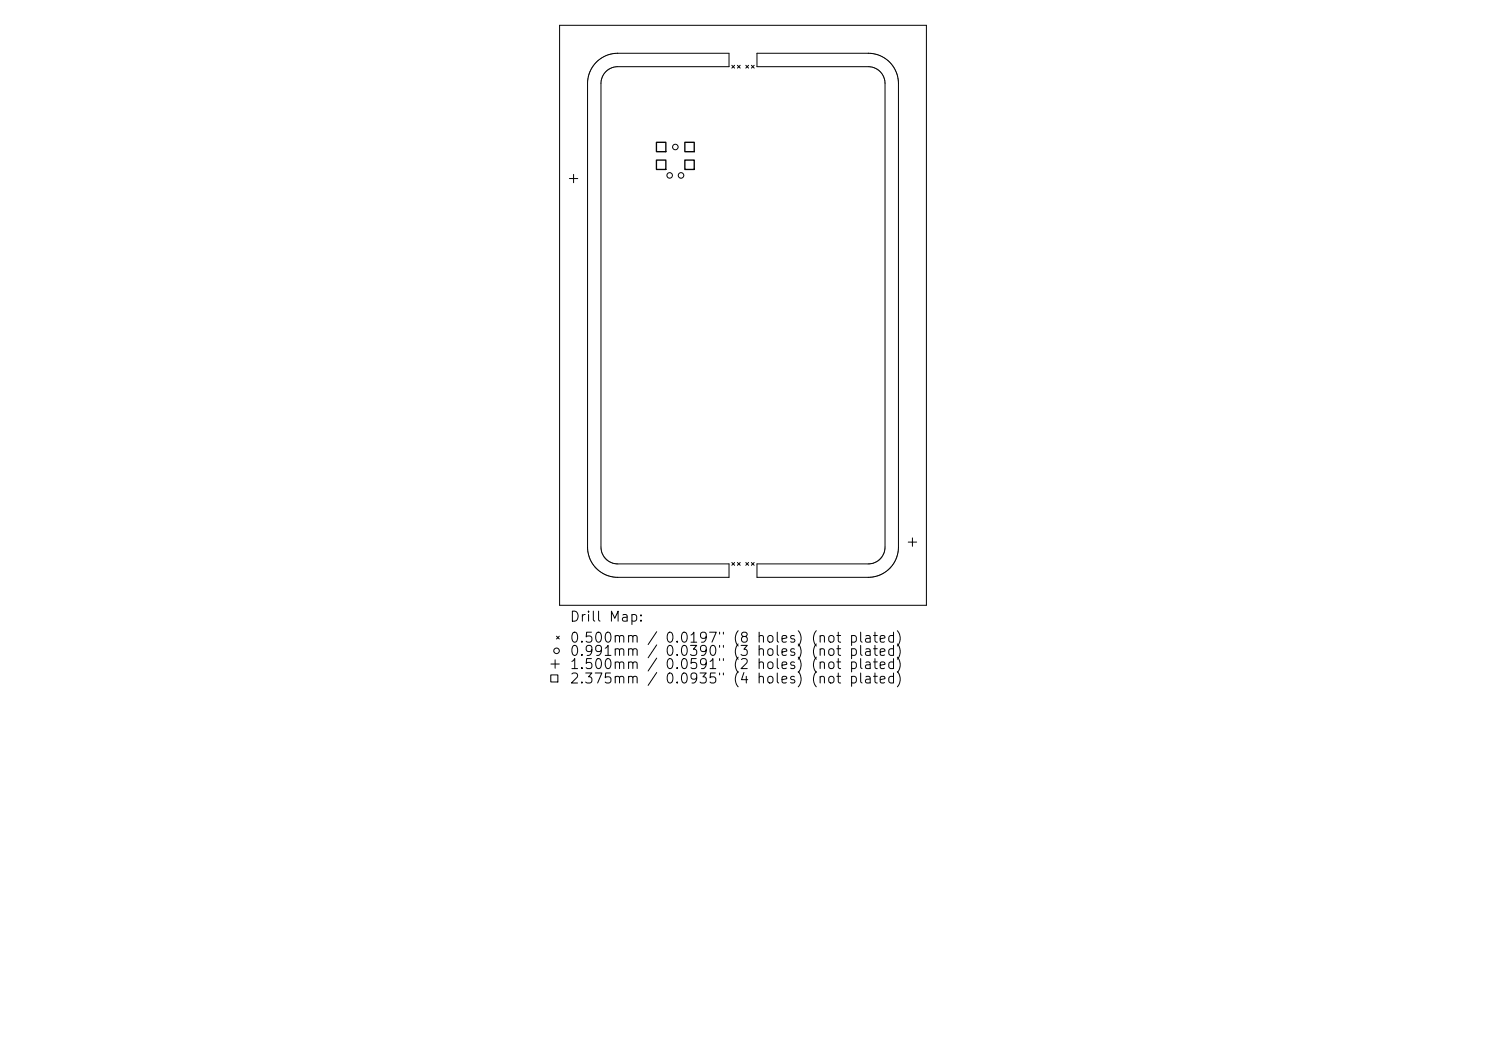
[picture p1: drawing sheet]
<svg xmlns="http://www.w3.org/2000/svg" width="297mm" height="210mm" viewBox="0 0 297 210" stroke-linecap="round" stroke-linejoin="round" font-family="sans-serif">
<defs><g id="words">
<g font-size="2">
<text x="113.7" y="124.7">Drill Map:</text>
<text x="113.7" y="128.9">0.500mm / 0.0197&quot; (8 holes) (not plated)</text>
<text x="113.7" y="131.6">0.991mm / 0.0390&quot; (3 holes) (not plated)</text>
<text x="113.7" y="134.2">1.500mm / 0.0591&quot; (2 holes) (not plated)</text>
<text x="113.7" y="137.1">2.375mm / 0.0935&quot; (4 holes) (not plated)</text>
</g>
</g></defs>
<g fill="none" stroke="#000" stroke-width=".2">
<path d="M111.8 5.1h73.4v115.8h-73.4zM119.1 12.5a6 6 0 0 1 4.4-1.9h22.2v2.7h-22.2a3.4 3.4 0 0 0-3.4 3.4v92.6a3.4 3.4 0 0 0 3.4 3.4h22.2v2.7h-22.2a6 6 0 0 1-6.1-6.1v-92.6a6 6 0 0 1 1.7-4.2zM146.3 13l.5 .6M146.8 13l-.5 .6M147.4 13l.5 .6M147.9 13l-.5 .6M149.1 13l.5 .6M149.6 13l-.5 .6M150.2 13l.5 .6M150.7 13l-.5 .6M151.3 10.6h22.2a6 6 0 0 1 6.1 6.1v92.6a6 6 0 0 1-6.1 6.1h-22.2v-2.7h22.2a3.4 3.4 0 0 0 3.4-3.4v-92.6a3.4 3.4 0 0 0-3.4-3.4h-22.2zM113.8 35.7h1.7"/>
<path d="M114.6 34.8v1.7M146.3 112.4l.5 .6M146.8 112.4l-.5 .6M147.4 112.4l.5 .6M147.9 112.4l-.5 .6M149.1 112.4l.5 .6M149.6 112.4l-.5 .6M150.2 112.4l.5 .6M150.7 112.4l-.5 .6M181.5 108.3h1.7M182.4 107.5v1.7M110.1 134.9h1.4v1.4h-1.4z"/>
<path d="M110.1 132.7h1.7M111 131.8v1.7M111.2 127.1l.6 .6M111.8 127.1l-.6 .6"/>
<circle cx="133.8" cy="35.1" r=".55"/>
<circle cx="135" cy="29.4" r=".55"/>
<circle cx="136.1" cy="35.1" r=".55"/>
<circle cx="111.2" cy="130" r=".55"/>
</g>
<path d="M131.2 28.4h1.9v1.9h-1.9zM131.2 32h1.9v1.9h-1.9zM136.9 28.4h1.9v1.9h-1.9zM136.9 32h1.9v1.9h-1.9z" fill="none" stroke="#000" stroke-width=".27"/>
<use href="#words"/>
</svg>
